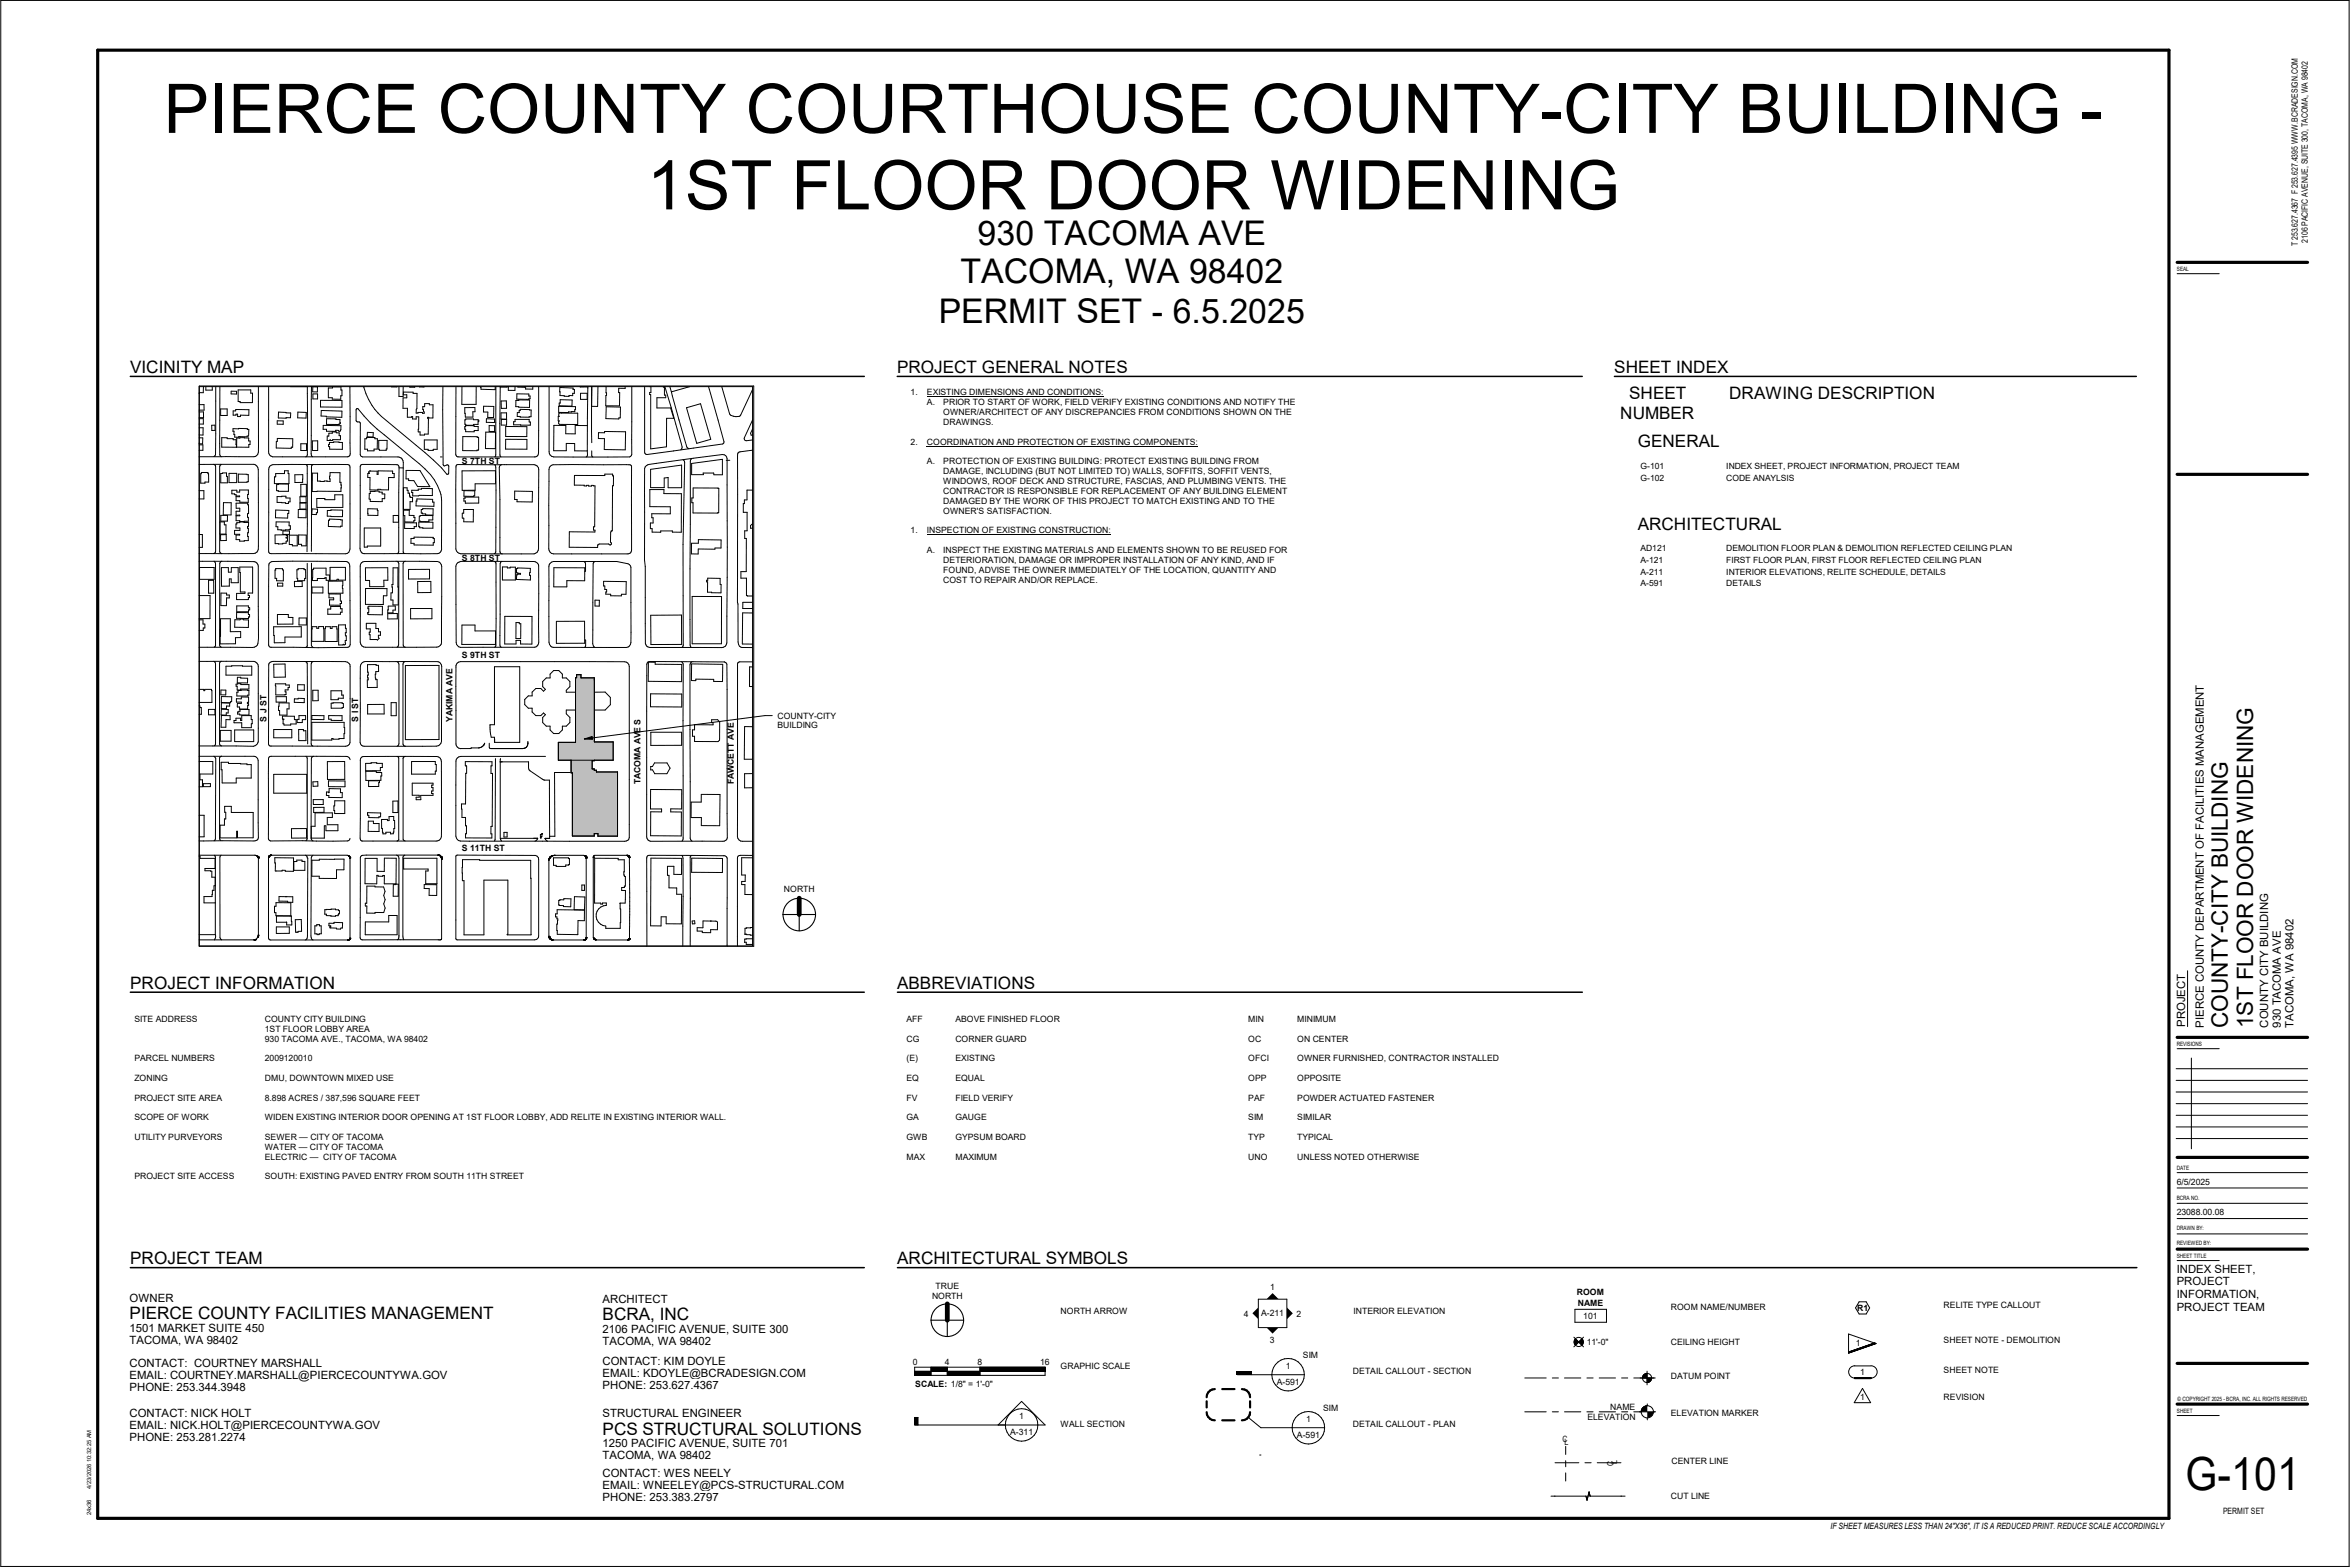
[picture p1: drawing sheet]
<svg xmlns="http://www.w3.org/2000/svg" width="914mm" height="610mm" viewBox="0 0 914 610" stroke-linecap="round" stroke-linejoin="round" font-family="sans-serif">
<defs><g id="words">
<g font-size="26.6">
<text x="63.7" y="51.7">PIERCE COUNTY COURTHOUSE COUNTY-CITY BUILDING -</text>
<text x="251.7" y="81.4">1ST FLOOR DOOR WIDENING</text>
</g>
<g font-size="17.8">
<text x="850.4" y="579.5">G-</text>
<text x="868.2" y="579.5">101</text>
</g>
<g font-size="13.2">
<text x="380.4" y="95.5">930 TACOMA AVE</text>
<text x="373.7" y="110.2">TACOMA, WA 98402</text>
<text x="365.3" y="125.6">PERMIT SET - 6.5.2025</text>
</g>
<g font-size="8.8">
<text x="866.9" y="400" transform="rotate(-90 866.9 400)">COUNTY-CITY BUILDING</text>
<text x="876.7" y="400" transform="rotate(-90 876.7 400)">1ST FLOOR DOOR WIDENING</text>
</g>
<g font-size="6.7">
<text x="50.7" y="145.2">VICINITY MAP</text>
<text x="349" y="145.2">PROJECT GENERAL NOTES</text>
<text x="628.1" y="145.2">SHEET INDEX</text>
<text x="634" y="155.3">SHEET</text>
<text x="672.8" y="155.3">DRAWING DESCRIPTION</text>
<text x="630.5" y="162.9">NUMBER</text>
<text x="637.2" y="173.8">GENERAL</text>
<text x="637.2" y="206.2">ARCHITECTURAL</text>
<text x="50.7" y="384.7">PROJECT INFORMATION</text>
<text x="349.1" y="384.7">ABBREVIATIONS</text>
<text x="50.7" y="491.9">PROJECT TEAM</text>
<text x="349.1" y="491.9">ARCHITECTURAL SYMBOLS</text>
<text x="50.4" y="513.2">PIERCE COUNTY FACILITIES MANAGEMENT</text>
<text x="234.5" y="513.7">BCRA, INC</text>
<text x="234.5" y="558.1">PCS STRUCTURAL SOLUTIONS</text>
</g>
<g font-size="4.4">
<text x="850.3" y="399.5" transform="rotate(-90 850.3 399.5)">PROJECT</text>
<text x="857.5" y="399.8" transform="rotate(-90 857.5 399.8)">PIERCE COUNTY DEPARTMENT OF FACILITIES MANAGEMENT</text>
<text x="882.6" y="399.8" transform="rotate(-90 882.6 399.8)">COUNTY CITY BUILDING</text>
<text x="887.5" y="399.8" transform="rotate(-90 887.5 399.8)">930 TACOMA AVE</text>
<text x="892.5" y="399.8" transform="rotate(-90 892.5 399.8)">TACOMA, WA 98402</text>
<text x="847" y="495.1">INDEX SHEET,</text>
<text x="847" y="500.1">PROJECT</text>
<text x="50.4" y="506.4">OWNER</text>
<text x="234.5" y="506.9">ARCHITECT</text>
<text x="847" y="505">INFORMATION,</text>
<text x="847" y="510">PROJECT TEAM</text>
<text x="50.4" y="518.2">1501 MARKET SUITE 450</text>
<text x="234.5" y="518.6">2106 PACIFIC AVENUE, SUITE 300</text>
<text x="50.4" y="522.9">TACOMA, WA 98402</text>
<text x="234.5" y="523.4">TACOMA, WA 98402</text>
<text x="50.4" y="531.8">CONTACT: COURTNEY MARSHALL</text>
<text x="234.5" y="530.9">CONTACT: KIM DOYLE</text>
<text x="50.4" y="536.6">EMAIL: COURTNEY.MARSHALL@PIERCECOUNTYWA.GOV</text>
<text x="234.5" y="535.6">EMAIL: KDOYLE@BCRADESIGN.COM</text>
<text x="50.4" y="541.3">PHONE: 253.344.3948</text>
<text x="234.5" y="540.4">PHONE: 253.627.4367</text>
<text x="50.4" y="551.1">CONTACT: NICK HOLT</text>
<text x="234.5" y="551.3">STRUCTURAL ENGINEER</text>
<text x="50.4" y="555.8">EMAIL: NICK.HOLT@PIERCECOUNTYWA.GOV</text>
<text x="50.4" y="560.7">PHONE: 253.281.2274</text>
<text x="234.5" y="563">1250 PACIFIC AVENUE, SUITE 701</text>
<text x="234.5" y="567.8">TACOMA, WA 98402</text>
<text x="234.5" y="574.5">CONTACT: WES NEELY</text>
<text x="234.5" y="579.3">EMAIL: WNEELEY@PCS-STRUCTURAL.COM</text>
<text x="234.5" y="584.1">PHONE: 253.383.2797</text>
</g>
<g font-size="3.4">
<text x="894.1" y="95.7" transform="rotate(-90 894.1 95.7)">T 253.627.4367 F 253.627.4395 WWW.BCRADESIGN.COM</text>
<text x="897.9" y="94.5" transform="rotate(-90 897.9 94.5)">2106 PACIFIC AVENUE, SUITE 300, TACOMA, WA 98402</text>
<text x="354.3" y="153.8">1.</text>
<text x="360.7" y="153.8">EXISTING DIMENSIONS AND CONDITIONS:</text>
<text x="360.7" y="157.7">A.</text>
<text x="367" y="161.5">OWNER/ARCHITECT OF ANY DISCREPANCIES FROM CONDITIONS SHOWN ON THE</text>
<text x="367" y="157.7">PRIOR TO START OF WORK, FIELD VERIFY EXISTING CONDITIONS AND NOTIFY THE</text>
<text x="367" y="165.4">DRAWINGS.</text>
<text x="354.3" y="173">2.</text>
<text x="360.7" y="173">COORDINATION AND PROTECTION OF EXISTING COMPONENTS:</text>
<text x="179.7" y="180.6">S 7TH ST</text>
<text x="360.7" y="180.7">A.</text>
<text x="367" y="180.7">PROTECTION OF EXISTING BUILDING: PROTECT EXISTING BUILDING FROM</text>
<text x="367" y="184.5">DAMAGE, INCLUDING (BUT NOT LIMITED TO) WALLS, SOFFITS, SOFFIT VENTS,</text>
<text x="367" y="188.3">WINDOWS, ROOF DECK AND STRUCTURE, FASCIAS, AND PLUMBING VENTS. THE</text>
<text x="367" y="192.2">CONTRACTOR IS RESPONSIBLE FOR REPLACEMENT OF ANY BUILDING ELEMENT</text>
<text x="367" y="196">DAMAGED BY THE WORK OF THIS PROJECT TO MATCH EXISTING AND TO THE</text>
<text x="367" y="199.9">OWNER'S SATISFACTION.</text>
<text x="354.3" y="207.5">1.</text>
<text x="360.7" y="207.5">INSPECTION OF EXISTING CONSTRUCTION:</text>
<text x="360.7" y="215.2">A.</text>
<text x="367" y="215.2">INSPECT THE EXISTING MATERIALS AND ELEMENTS SHOWN TO BE REUSED FOR</text>
<text x="179.7" y="218.2">S 8TH ST</text>
<text x="367" y="219">DETERIORATION, DAMAGE OR IMPROPER INSTALLATION OF ANY KIND, AND IF</text>
<text x="367" y="222.8">FOUND, ADVISE THE OWNER IMMEDIATELY OF THE LOCATION, QUANTITY AND</text>
<text x="367" y="226.7">COST TO REPAIR AND/OR REPLACE.</text>
<text x="179.7" y="256">S 9TH ST</text>
<text x="103.7" y="280.7" transform="rotate(-90 103.7 280.7)">S J ST</text>
<text x="139.4" y="280.7" transform="rotate(-90 139.4 280.7)">S I ST</text>
<text x="176" y="280.7" transform="rotate(-90 176 280.7)">YAKIMA AVE</text>
<text x="302.5" y="279.5">COUNTY-CITY</text>
<text x="302.5" y="283.4">BUILDING</text>
<text x="249.2" y="305.2" transform="rotate(-90 249.2 305.2)">TACOMA AVE S</text>
<text x="285.5" y="305.2" transform="rotate(-90 285.5 305.2)">FAWCETT AVE</text>
<text x="179.7" y="331">S 11TH ST</text>
<text x="305.1" y="347">NORTH</text>
<text x="52.3" y="397.5">SITE ADDRESS</text>
<text x="103" y="397.5">COUNTY CITY BUILDING</text>
<text x="103" y="401.4">1ST FLOOR LOBBY AREA</text>
<text x="352.7" y="397.5">AFF</text>
<text x="371.8" y="397.5">ABOVE FINISHED FLOOR</text>
<text x="485.7" y="397.5">MIN</text>
<text x="504.8" y="397.5">MINIMUM</text>
<text x="103" y="405.2">930 TACOMA AVE., TACOMA, WA 98402</text>
<text x="352.7" y="405.2">CG</text>
<text x="371.8" y="405.2">CORNER GUARD</text>
<text x="485.7" y="405.2">OC</text>
<text x="504.8" y="405.2">ON CENTER</text>
<text x="52.3" y="412.8">PARCEL NUMBERS</text>
<text x="103" y="412.8">2009120010</text>
<text x="352.7" y="412.8">(E)</text>
<text x="371.8" y="412.8">EXISTING</text>
<text x="485.7" y="412.8">OFCI</text>
<text x="504.8" y="412.8">OWNER FURNISHED, CONTRACTOR INSTALLED</text>
<text x="52.3" y="420.5">ZONING</text>
<text x="103" y="420.5">DMU, DOWNTOWN MIXED USE</text>
<text x="352.7" y="420.5">EQ</text>
<text x="371.8" y="420.5">EQUAL</text>
<text x="485.7" y="420.5">OPP</text>
<text x="504.8" y="420.5">OPPOSITE</text>
<text x="52.3" y="428.2">PROJECT SITE AREA</text>
<text x="103" y="428.2">8.898 ACRES / 387,596 SQUARE FEET</text>
<text x="352.7" y="428.2">FV</text>
<text x="371.8" y="428.2">FIELD VERIFY</text>
<text x="485.7" y="428.2">PAF</text>
<text x="504.8" y="428.2">POWDER ACTUATED FASTENER</text>
<text x="52.3" y="435.9">SCOPE OF WORK</text>
<text x="103" y="435.9">WIDEN EXISTING INTERIOR DOOR OPENING AT 1ST FLOOR LOBBY, ADD RELITE IN EXISTING INTERIOR WALL.</text>
<text x="352.7" y="435.9">GA</text>
<text x="371.8" y="435.9">GAUGE</text>
<text x="485.7" y="435.9">SIM</text>
<text x="504.8" y="435.9">SIMILAR</text>
<text x="52.3" y="443.5">UTILITY PURVEYORS</text>
<text x="103" y="443.5">SEWER — CITY OF TACOMA</text>
<text x="352.7" y="443.5">GWB</text>
<text x="371.8" y="443.5">GYPSUM BOARD</text>
<text x="485.7" y="443.5">TYP</text>
<text x="504.8" y="443.5">TYPICAL</text>
<text x="103" y="447.3">WATER — CITY OF TACOMA</text>
<text x="103" y="451.2">ELECTRIC — CITY OF TACOMA</text>
<text x="352.7" y="451.2">MAX</text>
<text x="371.8" y="451.2">MAXIMUM</text>
<text x="485.7" y="451.2">UNO</text>
<text x="504.8" y="451.2">UNLESS NOTED OTHERWISE</text>
<text x="52.3" y="458.9">PROJECT SITE ACCESS</text>
<text x="103" y="458.9">SOUTH: EXISTING PAVED ENTRY FROM SOUTH 11TH STREET</text>
<text x="847" y="460.9">6/5/2025</text>
<text x="847" y="472.7">23088.00.08</text>
<text x="364" y="501.4">TRUE</text>
<text x="494.2" y="501.9">1</text>
<text x="613.6" y="503.9">ROOM</text>
<text x="362.7" y="505.2">NORTH</text>
<text x="614" y="507.9">NAME</text>
<text x="650.2" y="509.4">ROOM NAME/NUMBER</text>
<text x="756.3" y="509">RELITE TYPE CALLOUT</text>
<text x="412.7" y="511">NORTH ARROW</text>
<text x="484" y="512.2">4</text>
<text x="490.7" y="512.1">A-211</text>
<text x="504.4" y="512.2">2</text>
<text x="526.7" y="511">INTERIOR ELEVATION</text>
<text x="616.1" y="513.2">101</text>
<text x="722.6" y="510.1">R1</text>
<text x="494.2" y="522.4">3</text>
<text x="617.4" y="523.2">11'-0&quot;</text>
<text x="650.2" y="523.2">CEILING HEIGHT</text>
<text x="722.1" y="523.8">1</text>
<text x="756.3" y="522.4">SHEET NOTE - DEMOLITION</text>
<text x="355.1" y="531.1">0</text>
<text x="367.7" y="531.1">4</text>
<text x="380.3" y="531.1">8</text>
<text x="404.7" y="531.1">16</text>
<text x="412.7" y="532.7">GRAPHIC SCALE</text>
<text x="500.3" y="532.6">1</text>
<text x="507" y="528.3">SIM</text>
<text x="356.2" y="539.7">SCALE: 1/8&quot; = 1'-0&quot;</text>
<text x="496.8" y="538.7">A-591</text>
<text x="526.5" y="534.6">DETAIL CALLOUT - SECTION</text>
<text x="650.2" y="536.6">DATUM POINT</text>
<text x="723.8" y="534.9">1</text>
<text x="756.3" y="534">SHEET NOTE</text>
<text x="723.8" y="544.8">1</text>
<text x="756.3" y="544.8">REVISION</text>
<text x="514.9" y="548.9">SIM</text>
<text x="626.6" y="548.5">NAME</text>
<text x="650.2" y="550.9">ELEVATION MARKER</text>
<text x="396.6" y="552.1">1</text>
<text x="412.7" y="555">WALL SECTION</text>
<text x="508.2" y="553.2">1</text>
<text x="526.5" y="555">DETAIL CALLOUT - PLAN</text>
<text x="617.7" y="552.5">ELEVATION</text>
<text x="393.1" y="558.3">A-311</text>
<text x="504.7" y="559.4">A-591</text>
<text x="608" y="560.8">C</text>
<text x="608.8" y="562.1">L</text>
<text x="629.2" y="569.4" transform="rotate(-90 629.2 569.4)">L</text>
<text x="650.4" y="569.3">CENTER LINE</text>
<text x="627.9" y="570.1" transform="rotate(-90 627.9 570.1)">C</text>
<text x="650.2" y="583.1">CUT LINE</text>
<text x="865" y="589.2">PERMIT SET</text>
<text x="712.3" y="594.7">IF SHEET MEASURES LESS THAN 24&quot;X36&quot;, IT IS A REDUCED PRINT. REDUCE SCALE ACCORDINGLY</text>
</g>
<g font-size="3.3">
<text x="638.3" y="182.4">G-101</text>
<text x="671.7" y="182.4">INDEX SHEET, PROJECT INFORMATION, PROJECT TEAM</text>
<text x="638.3" y="187">G-102</text>
<text x="671.7" y="187">CODE ANAYLSIS</text>
<text x="638.3" y="214.5">AD121</text>
<text x="671.7" y="214.5">DEMOLITION FLOOR PLAN &amp; DEMOLITION REFLECTED CEILING PLAN</text>
<text x="638.3" y="219">A-121</text>
<text x="671.7" y="219">FIRST FLOOR PLAN, FIRST FLOOR REFLECTED CEILING PLAN</text>
<text x="638.3" y="223.6">A-211</text>
<text x="671.7" y="223.6">INTERIOR ELEVATIONS, RELITE SCHEDULE, DETAILS</text>
<text x="638.3" y="228.1">A-591</text>
<text x="671.7" y="228.1">DETAILS</text>
</g>
<g font-size="2.3">
<text x="847" y="105.3">SEAL</text>
<text x="847" y="406.8">REVISIONS</text>
<text x="847" y="455.2">DATE</text>
<text x="847" y="467">BCRA NO.</text>
<text x="847" y="478.5">DRAWN BY:</text>
<text x="847" y="484.5">REVIEWED BY:</text>
<text x="847" y="489.4">SHEET TITLE</text>
<text x="847.3" y="545.2">© COPYRIGHT 2025 - BCRA, INC. ALL RIGHTS RESERVED</text>
<text x="847" y="549.7">SHEET</text>
<text x="35.5" y="589.4" transform="rotate(-90 35.5 589.4)">24x36</text>
</g>
<text font-size="2.2" x="35.4" y="579.2" transform="rotate(-90 35.4 579.2)">4/23/2026 10:32:25 AM</text>
</g></defs>
<g fill="none" stroke="#000" stroke-width=".39">
<path d="M77.6 150.2h215.7v217.9h-215.7zM489.6 505.4h11.1v11.1h-11.1zM481.5 534.8h26M593.3 536.1h8.3M604 536.1h2.4M608.8 536.1h6.3M617.5 536.1h2.4M622.3 536.1h6.3M631 536.1h2.3M635.7 536.1h8.4M357.2 554.4v-3h-1.3v3h50.8l-9.2-9.2-9.1 9.2M485.7 551.4l4.9 4h24.8"/>
<path d="M593.3 549.2h8.3M604 549.2h2.4M608.8 549.2h6.3M617.5 549.2h2.4M622.3 549.2h6.3M631 549.2h2.3M635.7 549.2h8.4M490.1 566h.5M605.1 569h9.2M609.2 562.7v3.1M609.2 568.2v2.4M609.2 573v3.2"/>
<path d="M616.7 569h2.4M621.5 569h9.2M603.5 582h13.6l.4 1.6M617.1 582l.4 1.6M618.3 580.4l.4 1.6h13.6M618.3 580.4l-.8 3.2M618.3 580.4l.4 1.7"/>
<circle cx="501.2" cy="534.8" r="6.3"/>
<circle cx="397.5" cy="554.3" r="6.3"/>
<circle cx="509.1" cy="555.4" r="6.3"/>
</g>
<path d="M487.3 508.6h2.3v4.6h-2.3zM492.8 503.1h4.7v2.3h-4.7zM492.9 516.5h4.6v2.3h-4.6zM500.7 508.6h2.3v4.6h-2.3zM481.1 533.5h6.1v1.3h-6.1zM355.9 551.4h1.3v3h-1.3z" fill="#000"/>
<path d="M469.5 545.1v2.4M469.5 549.4a3.2 3.2 0 0 0 3.2 3.1M472.7 540.4a3.2 3.2 0 0 0-3.2 3.2M475.6 540.4h4.8M475.6 552.5h4.8M483.2 540.4a3.1 3.1 0 0 1 3.2 3.2M486.4 545.1v2.4M486.4 549.4a3.2 3.2 0 0 1-3.2 3.1" fill="none" stroke="#000" stroke-width=".85"/>
<path d="M217.3 262.5h23v62.8h-23z" fill="#bebebe"/>
<g fill="none" stroke="#000" stroke-width=".39">
<path d="M.3 .2h913.8v609.2h-913.8zM847.1 106.5h16.4M77.5 150.4h215.3v217.6h-215.3zM77.5 157.4h1.9v2.2h-1.9M79.2 150.4l-.1 2.4-1.5-.1-.1 .4M80.1 150.4v1.4h2.5v-1.4M83.9 150.4v26.5l-.7 .7M85.6 150.4l-.1 26.6 .6 .7M85.9 159.1h2.5v2.5h-2.5zM90 152.2h2v1.1l-2.1-.1zM90.7 159.9h1v-.6l5.2 .1-.1 2.2-3.2-.1v.6h-1.1v-1h-.7v.4h-1.1zM92.7 151.7h4.9v1.3h.7l-.1 3.6h-4.8v-.4h-.7z"/>
<path d="M100.5 150.4v25.5a1.88 1.88 0 0 1-1.7 1.8h-21.3M104.5 150.4v25.4a1.85 1.85 0 0 0 1.6 1.9h29a1.14 1.14 0 0 0 1.2-1.2l-.2-26.1M119.1 150.4h.1M119.6 150.4v26.5l-.5 .8M121.2 150.4l-.1 26 .2 1 .3 .3M121.7 150.5h1.8v2l-1.8-.1zM121.8 153.2h1.8v2h-1.8zM124.7 155.7l8.4 .1v2.6l-8.4-.1zM125 159.7l8.1 .2-.1 2.4-6-.1v-.3l-2.1-.1zM127.8 150.9h1.6v-.4h3.3v1.2h.4v2.3h-.5v1.3h-3.3v-.6h-1.5zM141.5 150.4a24.1 24.1 0 0 0 7 11.7 295.3 295.3 0 0 1 23.3 19.9l2 2.4h.7v-3.4l-.6-.1-1 .4-.5-.6-.1-30.3M152.4 150.4h2"/>
<path d="M155.2 150.4v3.8l1.6 .1 .1-3.9M157 152.5l3.7 .1v.4h1.6l-.1 6-.2 .2-.1 1.5 2.5-.3v.4h.7l-.3-1.5h-.3v-1.1h.7l.1-1.2h1.7v.5h1.5l-.1 5.1h-1.6v-.3h-.4l.3 .7-.1 5.9h-1.4l-.1 .3h-1.7v-1.2h-.7l.2-5.8-1-.1v.9h-1.4l.1-.9-2.1 .2v-3.5h-1.7v-4h1.5v-1.2h-1.4zM159.5 150.4v.2h1.9l-.1-.2M163.2 150.4h1.8M177.4 150.4l-.1 26.3 .4 .8 .4 .2 29.9 .1a1.47 1.47 0 0 0 1.5-1.7l.1-25.7M179.7 150.4v6.9h5.6v-6.9M180.8 158.6l4-.1v1.7h-.8v2.1h-2.9zM187 150.4l.2 1 5.5 .2v-1.2M188.2 158l4 .1-.1 4.3h-2.3v-2.1h-1.7zM193 150.4l-.1 26.6-.4 .8M195 156h2l.1 2.8-2 .1zM197.3 150.4h-2.7l-.1 26.6 .4 .8"/>
<path d="M197.8 150.4v1.4l2.6 .1v-1.5M200.7 155.8l5.4-.2-.1 2.9-5.3-.3zM201.1 153.2l4.7 .1-.1 .8h.5v1.1l-.4 .2-4.7-.1zM201.5 150.4l2.6 .3v-.3M202.4 159.3l4.3 .2-.1 2.6-4.2 .2v-.3h-1.1v-1.5h.7v-.8h.4zM204.5 150.4v.9l2.8 .1v-1M213.7 150.4v25.4a1.89 1.89 0 0 0 1.7 2h29.6l.4-.3 .4-.8v-26.3M217.4 158.1l6.5 .1v1.2h-.3v.7l-2.4 .1v.3l-3.8-.1zM217.8 150.7l5.2 .3v.5h.5v1.5h-.7v.9l-1.4-.1v.4l-3.5-.3zM218 155.5l4.6 .1-.1 2.4-4.9-.1v-1.1h.4zM225.8 150.4h3M225.9 153h2.6v2.4h-2.6z"/>
<path d="M228.7 150.5l-.1 15.1M232.7 150.4l-.2 7.7h-2.3v-7.7l.1 21.8M235.8 150.4l.2 3.4h-.2l-.1 4.1h5.3l.1-5.2h-.4v-1.7l2.5 .1v-.7M235.9 158.2l5.5 .2-.1 4.2h-.5v.4l-5-.1zM250.8 150.4v25.5l.2 .5 .7 .4 29.5-4.1 .4-.3 .1-.5-6-21.5M253.3 150.4v2.3h-.5v.8h.4v21.1l6.1-.8 .1-11.1h2.8l-1.3-4h-5.3v-4h3.4v-1h-.5v-3.1l-.4-.2M258.7 150.4l6.5 22.6M260.6 150.4l.6 2M261.2 152.4l5.6 20.1M267.1 158.6l5.5-1.5 4 13.8-5.5 1.6zM268.4 150.4l-7.2 2M280.8 150.4l3.1 10.6a3.2 3.2 0 0 0 4.3 .5l4.6-9.9"/>
<path d="M360.7 154.3h68.7M77.5 166.4h1.5v2.8h-1.5M77.5 160.3l1.7-.1v2.3h-1.7M77.5 173.1h1.5v2.1h-1.5M77.5 170.3h1.4l-.1 2.4-1.3-.3M77.5 162.9h1.6v2.1h-1.6M82.4 165.4h1.3v2l-1.3 .1zM90.7 166.8h5.5v.2h.6l-.1 2.6h-.6v.3l-4.8 .2-.2-2.3h-.5zM92.1 173.9v-3.5h4.7l-.1 1.1 .6 .1v1.3h-.5v1.1l-10.5-.1v-3.6h2.1v.3h2.3v.5h1.2l.1 2.9M107.9 163.7h2.3v1.4l-2.3-.1zM107.9 170.6l6 .1v3.3l-.6-.1v.5l-5.8-.1v-2.6h.4zM108.4 160.3l4.7 .4-.1 1.8-4.7 .1z"/>
<path d="M115.9 160.3l3.3 .1-.1 2.2h-3.3zM117.1 172.6h2.2v2.7h-2.2zM121.5 171.5h2.1v3.8h-2zM125.8 165.5l6.9 .1-.1 1.6-.4 .6-.5-.4h-1.1v.4h-3.6v-.8h-1.3zM127.1 162.9l5.2 .3 .1 1.5-.4 .4h-5zM128 168.5h1.3v-.5l2.7 .4v1.1h.5v1.6l-3-.1v.4h-.8v-.2l-1.4 .2v-1.8l.6 .1zM128.2 172.1h1.6v-.2l3.4 .2v2.7h-4.9v-1.1h-.5zM142 170.7h.7v-.5h3.2v.5h1l-.1 4h-1.3v.7h-2.5v-.6h-1.1zM143 168.2l2.2 .1v1.7l-2.3-.1zM147.4 171.3h3.2v3.4h-.3v.5h-2.7v-.4h-.2zM165.1 171.2h5v3.6h-1.5v.4h-2v-.4h-1.5zM171.4 177.8h.6"/>
<path d="M180.1 169.8l5.6 .1v.2h.5v5h-.6v.2h-5.6zM180.9 163.3h.3v-.3h3v.3h1.8l.3 .2v.5h-.3v1.1h-1.7v.3h-3.1v-.3h-.3zM181.2 165.6l4.9 .3v1.6h-1.6v.5l-3.3-.1v-.9h-.4v-1h.4zM189 168.1h3.8l-.1 6.4h-3.8zM189.3 162.9l3.1 .1v1.4l-3.2-.1zM190.3 165.6h2.1v2.3h-2.1zM194.9 160.6h2.2v2.5l-2.2-.1zM195.1 163.2h2v2.2h-2.1zM196.8 170.9h8.2v3.9l-8.3-.1zM196.8 165.9l8.2 .1v3.8h-8.2zM200.4 163.2h5.5v1h.5v1.2l-6.5-.1v-1.3h.5zM217.4 161l.4-.4 7 .1v4.4h-7.1l-.3-.3 .2-1.1h-.4v-1.7h.4z"/>
<path d="M228.5 175.4l.1 1.6-.5 .8M228.6 165.6l-4.8-.1v3.3l-3.7-.1 .1-3.2h-4.7l-.1 9.8h4.9v-2.8l3.3 .1v2.8h4.9M228.6 165.6l-.1 9.8M230.3 175.4v1.8l.4 .6M232.9 168.3l2.3 .1v-.5l8.2 .1-.1 7-8.2-.1 .1-4.3h-2.4zM265.3 173.2l.1 .7-.5 1.1M265.7 178.8l.6 .7a1988.5 1988.5 0 0 0-.5 71.8l-.5 .6M266.9 172.7l.3 1.2 .9 .7M269.2 178.4l-.6 1.1-.1 41.8v29.6l.5 1M282.6 179.1h1.4M292.8 166.9l-.7 1.6 .2 .8 .5-.1M292.8 163.4l-3.2 6.9a.83 .83 0 0 0 .9 1.2l2.3-.3"/>
<path d="M292.8 175.1l-4.8 .7-.8 .4-.2 .4-.1 57.6 .2 .8 .1 14.8a1.8 1.8 0 0 0 1.9 2.1h3.7M360.7 173.5h105.4M77.5 190.9h1.8v3.2h-1.8M77.5 180.7l21.3-.1a2.2 2.2 0 0 1 1.7 2v29.9a2.28 2.28 0 0 1-1.8 2.8h-21.2M78.4 183.8h2.5v.5h.3v3.2h-1.4v.5h-1.7v-3.7zM83.1 180.6l.7 .5 .1 .5v32.9M85.9 184.2l2.2-.2v1.3h.4v2.5h-2.6zM86.2 180.7l-.7 .8v33.1l.8 .8M87 195.5l3 .1-.1 4.7h-3zM89.2 184.2h2.9v3.5h-3zM90.2 190.7h2v.7h1.1v-.8h3.3v1.8h-.2l.2 3h-3.3v-.6h-1.4v-1.6l1.3 .1 .1-.3h-1.4v-.6h-.6v-.2l-1.1-.1zM91.9 195.7h4.5v.7h.3v3.4h-.4v1.5h.3v1.5l-3.3 .1v-.3h-1.4v-1.9h1.4v-.3h-1.4v-1.5h1.4v-1.2h-1.4z"/>
<path d="M92.8 184.4l3.8 .3v2.7l-3.9 .2zM104.9 181.4l1.3-.6 29.6 .1 .4 .8v31.9a1.81 1.81 0 0 1-1.7 1.8h-29l-.9-.4v-32.5zM107.3 198.4l5.1 .2v1.1h-.4l-.1 1.8-4.7-.1zM107.3 184.2h3.4v-1.1h1.4v1.1h.3v4l-5.6-.1v-2.6h.5zM107.7 188.5h.6v-.2h3.9v2.8h-4l.1-.2h-.7zM107.8 193.2l3.5-.2v.7l1.6 .1v1.4h-.7v.7l-4.4-.4zM114.7 184.7h3.1v3h-3zM116.1 198.2h3v3.2h-3.1zM116.7 193.3h2.4v2.2h-2.3zM116.7 195.7h2.4v2.3h-2.4zM117.1 188.4h2.1v4.6h-2.1zM118.9 180.7l.6 .7v33.2"/>
<path d="M121.5 198l2.1 .1-.1 1.4h-.4v.7l-1.8-.1zM121.5 184.1h2.1l-.1 3.1 2.7 .1v-.2l2.2 .2v-1h-.2l.2-2.4h3.9l-.1 3.7h.5l.1 1.1-.1 2.5h-11.2zM121.9 180.7l-.7 .9v32.9M123.3 193.9h3.1v.5h3.9v-1.9h3.1v4.9h-10.1zM127.4 198.6l5.9-.1v2.5l-6-.2zM143.1 197.9l3.8 .1 .1 2.5-3.8-.1zM143.4 183.6l.6-.5 2.8 .2-.1 1.2h.4l.1-1.3 5.6 .1-.1 .9h.7v1.6h-2.2v4.8l-4.2-.3v.3h-3.1l.1-4.8-.9-.1v-1.5h.6zM144.1 191.2l3.4-.1v.3l1.2 .1v.7h1v1.8h-1v1.2l-4.6-.1v-.9l-.5-.1 .1-2.1h.4zM155.3 182l-.1 32.5-.6 .9M155.3 182a.96 .96 0 0 0-1.1-1.2l-13.3-.1-.6 .4-.2 32.3a1.87 1.87 0 0 0 1.8 2h28.3a1.84 1.84 0 0 0 1.6-1.6v-19.1a17.5 17.5 0 0 0-6.4-12.3l-10.3-8.7a82 82 0 0 1-15.7-14.6l-.6-.1-.2 .4v4.2l.1 .4 1 .1 .5 .5 .1 12.6 .7 .5 13.9 .1a2.1 2.1 0 0 1 2 2.2v2M155.3 182h1.6M156.9 182v32.7l.6 .6"/>
<path d="M157 189.7l1.4 .1v1h.4v1.1h.5l.3 1.6h.9v1.7h-.9v3h-2.6zM157.1 198.5h2.2l-.1 2h1.9l-.1 .8h.5l-.1 1.3-.4-.1v.6l-3.5-.1v-2.4h-.5zM158 183h5.4l3.9 6.3h-4.8l-1.5-2.3-2-.1v-.6h-1zM160.2 190.7l2.5 .1v-.5h1.3v-.3l4.2 .1v2.7l-7.6 .1v-1.3h-.4zM162.2 194.1l6.2 .2-.1 1h.6l-.1 1.7-6.9-.2zM163.9 198.2h.6v-.3l4 .1v2.4l-2.9-.1 .1-.4h-1.3v-.3h-.5zM177.7 180.9l30.2-.1a1.97 1.97 0 0 1 1.7 1.9l-.1 30.7a2.07 2.07 0 0 1-1.7 2.1l-28.6-.1a2.15 2.15 0 0 1-1.8-1.8l-.1-23.3 .1-8.6zM179.8 183.2l13-.1v5.1h-7.9v2.5l-5.1 .1zM180.4 198.2h3.8l-.1 4.8h-3.6v-1.4l-.6-.1v-1.9h.5zM180.5 193.8h.5v-.4h5.3v2.3h-5.2v-.8h-.6zM180.6 190.9l4.1 .1v1.9l-.4 .2-3.8-.1zM192.5 180.8l.4 1v32.7v.4l-.7 .6"/>
<path d="M195.2 180.8l-.5 .2-.4 .9 .2 32.6 .7 1M200.3 191.1l6.9 .1-.1 4.1-5.9-.1v-.9h-1zM214.1 181.4l1.1-.6 7.5-.1 21.1 .1 1.8 .3 .1 33a1.46 1.46 0 0 1-1.6 1.4l-28.8-.1a1.97 1.97 0 0 1-1.8-1.9l.1-30.9zM223.5 185h11.8v-.6h3.1v.7h.3v3.9h-.4v17.5h-.5l-.2 .5-.1 3.9 .3 .3v.6l-4.7-.2-.6 .4v1l-11-.1v-6l10 .1v-.8h-.6v-1.3h.5l.1-15.9-8-.3zM251.5 181.1l.5-.3a318.7 318.7 0 0 1 29.8-3.9l.6 .3 .5 1.2-.1 71.7a1.87 1.87 0 0 1-1.9 1.8l-28.1-.1a1.75 1.75 0 0 1-1.7-1.5v-29.9l-.3-2.6v-35.5zM252.9 190.5h5.5l-.1 1.5 6.8 .1v15l-3.5-.1v-.5h-4.5v.6l-3.4-.1v-1.3h-.6v-2.2h1v-2.1h-.5v-1.5h7.2v-2.8h-7.9zM265.2 189.7v-8.8l-12 1.7v7.1h5.2v-3.7l1.6-.2v3.9h5.2M269.1 180.3l12-1.6v6h-3.3l-.1-.7h-4.1l.1 .7h-4.6zM269.7 189.8l10 .2v9.4l-10 .2v-4h-.5v-1.9h.5zM292.8 190.7h-2.1v3.8h-1.1v1.4h-.4v3.4h1.5v7.2h-.9v3h.6v12.9h-2.1v2.5h2.1v6.8l2.4 .2M77.5 207.9h1.2v5h-1.2M77.5 218.4l21.1 .1a1.84 1.84 0 0 1 1.9 1.7l.1 28.2-.2 1.8a2.07 2.07 0 0 1-2.1 1.7l-20.8-.1"/>
<path d="M83.3 218.3l.6 .9v31.8M83.9 214.5l-.4 .7-.4 .1M85.6 203h1.7v1.2h.6v3.6h-2.3zM85.8 208h2.2l.1 2.3h-2.2zM85.9 200.5h2.6v2.2h-2.6zM86.3 218.3l-.8 .8-.1 31.9 .7 .8M92.2 203.3h1.1v-.3l3.4 .2v1.6h-.4v.7h.3v1.8h-.2l.2 3-3.3 .2v-.6h-1.4v-1.7h1.4v-.3h-2v-1.6h2v-.9h-1.5v-1.6h.4zM105.2 218.8l1-.4 7.7-.1 20.8 .1a1.69 1.69 0 0 1 1.4 1.8v31.1l-1 .5h-29.9l-.4-.3-.3-.9 .1-30.8zM107 208.1l4.4-.1v.3h.5v.7h-.6v.3h.5l.1 1.2h-.6v.8l-1.3 .1v.2l-2.9-.1zM107.4 203l5.1 .1v1.5h.5v1.3l-1.9 .3-3-.1v-1.2h-.7zM110.1 206.5l2.5 .1v1.3h-2.5zM112.6 208.2h3.1v4.1h-2v-.5h-1.1z"/>
<path d="M116.2 208.1l3 .1-.1 4.1h-1.8v-.5h-1.1zM119.5 219.2l.1 31.9-.8 .8M121.2 219.1v32l.7 .8M127.8 202.4h.4l.1-.5 4.9 .4-.1 2.4h-.6v.3l-4.7-.2zM140.6 219l1.2-.6h28.5a2 2 0 0 1 1.6 1.9l-.1 29.7a1.97 1.97 0 0 1-1.8 1.8h-27.8a2.02 2.02 0 0 1-2-2v-29.6zM141.7 205.4h6.4v7h-5.2v.5h-1.2zM153 200.5h2l.1 2.7h-2.1zM154.5 218.4l.7 .8-.1 31.7-.6 .9M157.4 203.4h4.7l-.1 1.5h-.8v.7h-3.8zM157.7 218.4l-.4 .1-.5 .7 .1 31.8 .4 .7 .4 .1M159.9 209.5h1.2v-.5h7.5l-.1 .5h.5v1.6h-.4v1l-7.5-.1v-.6h-1.2zM163 203.1l5.4 .1v2.3l-5.1-.2v-.4h-.4z"/>
<path d="M163.2 200.8l.4-.3 4.8 .1v1.7h-1.5v.6h-3.4l-.4-.2zM178 219l1.3-.6h28.5a1.93 1.93 0 0 1 1.8 1.7l-.1 30.3a1.94 1.94 0 0 1-1.6 1.4h-28.7a2.08 2.08 0 0 1-1.7-1.9l-.1-29.6zM192.4 218.4l.6 1v21.3v10.3l-.5 .8M195.2 218.4l-.6 .9v18.8M214 219.2l1.3-.8h24.7l4.9 1.2 .6 1v29.3a1.96 1.96 0 0 1-1.8 2l-28.3-.1a1.95 1.95 0 0 1-1.8-1.9v-29.4zM227.2 218.4l.6 1v2.9h-.3M231.5 218.4l-.7 .9-.2 31.1 .3 .9 .6 .6M269.1 211.3h2.6v-1.4l8.9 .2-.1 3.1h-2.3v.5l-6.5-.1v1.9h-2.7zM292.8 203.8l-.7 .6v1.1h.7M360.7 208h71.6M77.5 231.7h4.2v9h-4.2M77.6 220.8h5.7v4.6h-5.7z"/>
<path d="M81.2 225.8h1.9l.1 5h-2zM86 230.7l2.2 .1v.7h1v1.1h-1l-.1 3h-2.2zM86.1 220.8h2.8v1.8h1.1v-1.8h2.7v5.9h-2.7v-1.5h-.8v2.8h-3zM92.1 238.3h4.5v.8h.5v.9h-.4v.6l-4.7-.1zM92.1 235.7h4.5v.7h.6v.9h-.5v.7h-4.6zM93.3 220.6h5v10.1h-1.7v.9h.5v.9h-.5v.8h-4.6l.1-2.5h3.2v-.5h-1.8zM107.3 221.2h2.6v.5h.4l-.1 4.3-2.6-.1 .1-.9h-.7v-3.3l.3 .1zM107.9 239.1h4.3v1.1h1.8v2.6h-6.1zM108 226.9h2v1.1h-2zM114.6 226.2l3-.1v2.1h-3zM115.5 221.7h.5v-.5h2.3v.4h.6l.1 3.4h-.5v.9h-2.7zM121.4 228.4h4.2v2.3h-4.2z"/>
<path d="M122 221h4.9v2.7h1.3v2.1h-1.3v-1.1h-.5v.3h-2.9v.8h-1.9l.1-4.3h.3zM127.6 236.9h1.1v-1h3.8v.9h.6v1.4h-.6v.8h-4.9zM127.8 226.1h5.6l-.2 2.8 .2 1.9h-5.6zM128 231.1h4.4v2.7h.5v1h-.5v.7l-4.2-.1v-2.1h1.6v-.7h-1.8zM128.4 220.7h6v5h-2.7v-.4h-.6v.5h-2.7zM142.2 220.9h8.7v4.8h-1.5v2.5h-5.6v-2.4h-1.6zM142.2 228.9l8.4 .1-.1 2.8h-1.3l-.1 3.4-6.9-.1zM143.2 236.1h.3v-.3l5.3 .1v3.3l-5.7-.3v-.6h.4v-1.5h-.3zM150.9 238.7h3.7v2l-3.7 .1zM151 235.8h2.8v1.5l-.9 .1v1h-2zM153 220.9h1.9v14.4h-2v-1.9h-.8v-2.8h.6l-.2-3.2h.4zM159 221.5h8.1v3.7l-8.1 .1z"/>
<path d="M159.8 236.7h8.3v4h-8.3zM162.5 226.2h5.1l.1 4.3h-5.1zM194.6 238.3l-.1 12.7 .5 .8M195.5 225.6v-5h1.9v.3l3.1-.3v5h-5M196.4 239.8h10.6v10.8l-4.4-.1v-1.4h-1.8v1.4h-4.4zM201 221.2h.4v-.3l5 .2-.4 2.7h.4v1.8l-5.4-.2v-1.8l1.5-.2 .1-.3-1.6-.3zM215.5 220.9h12v5h-6.9v2.4h-5.1zM231.5 233.5h1.7v2.3h-1.7zM234.9 226.1l8.8 .2-.1 4.9h-1.8v.6h-4.2v-.6l-1.9-.1 .4-1.8h-.8v-1.3h-.4zM253.2 239.4l12-.1v11.4h-11.9zM269.3 232l11.5 .1-.1 18.3h-11.4zM275.4 224.9l4.8 .1v2.3l.4 .1-.1 3.2-5.2-.2v-4h-.3v-.7l.4 .1z"/>
<path d="M292.8 234.3h-3.7l-.1 2.4h3.8M292.8 238.5l-3.8-.1-.2 12.1 4 .1M77.5 241.1h1.5v1.7h.7v1.5h-.6v.9h-1.6M77.5 257.3h21.3a2.11 2.11 0 0 1 1.7 1.9v29.2a2.18 2.18 0 0 1-1.9 1.9l-21.1-.1M83.2 257.3l.7 .8v31.2M83.9 251l-.6 .8M85.8 240.7h3.8v5h4v2.3l-2 .1 .1 2.3-6 .1zM86.1 257.3l-.7 .7v31.4l.8 .8M87.9 259.2h10.1v3.4h-10.1zM91.4 241.1h1.9l.4-.3h.8l.3 .3 1.9 .1-.1 2.9-5.3-.1zM104.7 258.1l1.5-.8 28.2 .1a1.86 1.86 0 0 1 1.8 1.9v29.6a1.79 1.79 0 0 1-1.8 1.4l-29.3-.1-.4-.2-.2-.7zM106.5 243.8h10.7v4h-6.3v2.2l-4.2 .1z"/>
<path d="M106.5 258.4l4.4-.1 .1 5.1-4.4 .1zM116.4 240.4h2.8v2.7h-2.9zM118.8 257.3l.7 .9 .2 31.2M121.5 243.8h1.8v.6h.7v-.6h1.9l.1 5.7h-4.7zM122 257.3l-.5 .2-.4 .7v31.1l.7 .9M126.6 243.8h1.9v.7h.7v-.7h1.9l.1 5.8h-4.8zM131.7 243.1h2.7v1.3h.3l-.3 3h.3v1.8h-.4l.2 1.2-.4 .5-.6-.2v.2h-1.7zM140.7 258.1l1.5-.8 27.9 .1a1.79 1.79 0 0 1 1.8 1.8l-.1 29.3a2.14 2.14 0 0 1-2 1.8h-28.1a1.51 1.51 0 0 1-1.6-1.5l.1-29.4zM142.5 242.5h3.8v2h1v1.3h.7v1.3h-.8v.9l.3 .3-.6 .7-2.9-.2v-1.9h-.3v-1h.4v-1.3h-1.6zM143 258.6l3.3-.1v.3h1v2.4l-1.1 .1v1h-.2l.2 2.1h.5l.1 3-3.8 .1-.1-3h.4l-.3-1.9h.3zM154.4 257.4l.8 .9M155.2 258.3v31.1l-.7 .9"/>
<path d="M157.6 257.3l-.4 .2-.4 .9v31.1l.6 .7 .4 .1M157.7 258.9h13.1v28.8h-13.1zM179.7 243.2h5.1v2.2h8v5.3h-13.1zM192.4 259.4h9.8v29.4h-9.8v-2h-1.3l-.4-4.9h1.7zM200.8 242.2h1.3v.5h.5v5.7h-1.9zM216.5 241.7h11v8.5l-11 .1zM227.5 249h.4v2.1l-.5 .8M252.1 257.6l1-.3 28.8 .2 .9 .9 .2 67.5a1.62 1.62 0 0 1-1.7 1.4h-28.1a1.75 1.75 0 0 1-1.6-1.7l.1-67.2zM252.3 257.6h2.6v.8l10.4 .1-.1 6.7-13-.2zM265.1 257.4l.5 .3 .3 1-.1 67.7-.5 .8M269.1 258.3l12.1 .1-.1 6.7h-3.4v-.8l-6.9-.1-.1 .6h-1.7zM269.2 257.4l-.7 1.2 .1 67.5"/>
<path d="M292.8 259.5l-1.1-.1-.1 7.7h1.2M292.8 257.5h-5l-.7 .3-.2 .7v67a1.95 1.95 0 0 0 2 1.8h3.9M77.5 268.2h1.8v.5h.4v-.5h2.6l.2 .4v4.7h-5M77.5 274.6h.3v.7h.5l.1 2.6h-.9M81.1 276h2.5l.1 2.1h-2.5zM86 268.4l1.9 .1-.1 1.8h-1.9zM86.1 271l4.1 .1-.1 1.9h-.4v.4l-3.6-.1zM86.1 273.4l3.3 .1v1.2h-1.3v1h-2zM86.1 275.9l2.7 .1v1.4l-.7-.1-.1 .9-2-.1zM86.1 278.3l3.4 .1v1.6h-1.6v2.9h-1.9zM91.8 279.4h1.8v.9h.5v-1.9h3.6v1.5h.4l-.3 3.2h-3.7v-1.9h-3v-.9h.7zM91.9 266.1l1.8-.1v.3h3.2v1.8h-3.3v.3h-1.3v-1.4h-.4z"/>
<path d="M92 271.8l1.9 .1v-.8l2.8 .1v2h-.4v.6h.4v.6h-.3v1.4h-3.2v-.8h-.9l.1-1.4h1.5v-.5h-1.9zM92.4 263.5l4 .4-.1 1.8-4-.1zM92.6 268.6h4.3v1.8h-.5v.4h-4.2v-1.5h.4zM93.4 276h3.5v2.2l-3.6-.1v-.3h-.8v-.8l.9-.3zM107.1 266h4.1v.5h1.4v1h-.5v.9h-1.1l.3 1.8-4 .1zM107.4 271h4l.1 2.1h-4.1zM108.6 273.4l3.9 .1v2.3h-.8v2.4h-2.9v-1.8h-.4zM109.9 278.6h4.7v1.4h.6v1.6h-2.1v.5h-2.6v-.5h-.3v-1.6l.2-.3h-.5zM114.6 271.9l3.8-.2v1.6l-3.9-.1zM115.8 266.4h2.6v2.1h-2.6zM116.3 278.4h2.6v1.6h-1.3v1.1h-2v-1.2h.7zM121.4 278.3l4.7 .1-.1 1.6-4.7-.1z"/>
<path d="M121.7 268.5h2.1v4.1h-2.1zM127.9 278.4h5.2v1.9l-4.2-.1v-.4h-1zM128.8 268.7h4.2v1.7h.6v1.3l-2-.1v.6h-2.8zM128.9 273.6l4.2-.2v.2l.5 .1v1.6l-.5-.1v.3h-4.2zM143 274.1l6.4-.1 .1 3.7h-6.5zM152.2 273.3h2v5.1h-2zM223.9 269.3h-3.6v-.8l1.4-1.4v-2l-1.4-1.4h-1.5v-1.4l-1.4-1.4h-2l-1.4 1.4v1.4h-1.4l-1.4 1.4v2l1 1.1-.7 .7-1.1-1.1h-1.9l-1.4 1.4v1.5h-1.5l-1.4 1.4v2l1.4 1.4h1.5v1.5l1.4 1.4h1.9l1.1-1 .7 .6-1 1.1v2l1.4 1.4h1.4v1.5l1.4 1.4h2l1.4-1.4v-1.5h1.5l1.4-1.4v-2l-1.4-1.4v-1.5h3.6M224.4 262.5h1.7v1.2h5.1l.1 24.9h7.3v7.1h-21.3v-6.9h6.6v-25.1h.5zM231.2 264.5h.1M231.3 269.3l4.2-.1 2 2.1v2.9l-2 2h-4.2M253.2 269.9l12.1 .1v5h-12.2zM300.5 278.4h-2.8l-70.3 9.1"/>
<path d="M77.5 296.2h5.3v4.9h-5v2.3h1v2.7h-1.3M77.5 294.2h21.3a1.75 1.75 0 0 1 1.7 1.6v30.1a1.48 1.48 0 0 1-1.7 1.3h-21.3M83.2 294.2l.7 .9-.1 31.3-.5 .7M83.9 289.3l-.6 .9M85.7 284.1h4.2v4.2h-4.2zM86.1 296.5h2.8v.5h4.7l2.5 .2v.3l1.6-.1v5.3h-5.8v1.9h-5.5v-5.1h-.3zM86.2 294.2l-.8 .8v31.3l.6 .8M91.3 284h7.4v4.5h-7.4zM106.5 283.8h7v3.2h-7zM116.2 283.8h1.9v.5h.9v3.8h-2.8zM119 294.2l.5 .9v31.1l-.5 .9M121.3 281h12.6l.2 4.4h-.2v1.9h-2v.3h-2.3v-.3h-.5v.6h-7.8z"/>
<path d="M122 294.2l-.8 .9-.2 31 .8 1.1M127.4 296.3l6.7-.1 .1 7h-6.8zM136.2 295.5a1.47 1.47 0 0 0-1.5-1.2l-29.2-.1-.9 .4-.2 31.6 .5 .8 .4 .2h24.3h5.6l.9-.6 .1-.5M140.6 294.6l1.1-.3h28.3a1.88 1.88 0 0 1 1.7 2v29.2a1.95 1.95 0 0 1-2 1.7h-28.6a.97 .97 0 0 1-1-1.1l.1-30.4zM142.3 297h2.1v-.3l4.4 .3v1.6h-.8v1.2h-5.7zM154.6 294.3l.6 .6v31.7l-.6 .6M157.7 294.3l-.8 .4-.1 .4v31.4l.8 .7M160.1 296.2h9.3v1.2h.4v2.6h-.4v1.2h-9.3zM181.1 296.3h10.3v1.6h-.3v3h.5l-.1 20.6h-.4l-.1 2.9h.4v1.6h-10.3v-1.6h.4v-3.1h-.4v-3.3h-1.4l-.1-3.3v-1.9h1.5l.1-12h.4v-2.9h-.5zM188.6 289.1a2.64 2.64 0 0 1-2.3 1.9l-7 .3a1.96 1.96 0 0 1-1.9-1.9v-29.9a1.83 1.83 0 0 1 1.8-2.1h63.7a1.88 1.88 0 0 1 2 1.8v66.6a1.6 1.6 0 0 1-1.8 1.5l-63.9-.1a1.96 1.96 0 0 1-1.8-1.9v-29.2a1.96 1.96 0 0 1 1.9-1.8h33M192.8 295.1l-.1 31.4-.3 .7M194.6 296.4h.1"/>
<path d="M194.6 296.4h11.1v2.8l.6 .7 5.1 3.4 2.4 .2 .1 22.6h-1.8M194.8 295.1l-.2 31.1 .6 1M205.4 288.5a2.12 2.12 0 0 1-2 2.7h-12.5l-.5-.5v-1.6M222.2 295.7v5h.5v24.5h8.5v-.9h1.5v1h7.6v-25h-8.2v-.7h-.9v-.5h-.8v-3.1h.9v-.3M227.4 287.5l3-1 .2 1.1zM253.2 298.2h.7l.8-1.4h4.8l1.2 2-1.2 2.2h-4.7l-.9-1.5h-.7zM253.2 284.9h12v5l-12 .1zM270.3 281.9l7.2 .1v-.9h-.6v-1.1h2.3l.8 .8v7.1l-.6 .6h-9.1v-2.1h-.8v-2.5h.8zM292.8 282.7h-3.1l-.1 12.7h3.2M77.5 317.2h1.9v8.3h-1.9M79.1 304.9l2.8-.1v1.2h-2.7zM87.4 313.7h2.6v2.4h8.5v9.8h-6.1v-2.5h-.3v2.6h-6.5v-5h1.7v-2.4h.5v-2.6h-.4z"/>
<path d="M106.5 301.2h12.8v7.4h-12.8zM121.8 304.2l1.9-.1v1.7l-1.9 .1zM121.9 311.1h3.9v1.9h-3.9zM122 314.1h4.1v1.9l-4.1 .1zM122.6 316.2h6.7v1.8h-2v2.8h4.2v2.4h-4.7v-1.9h-.6v4.8h-5.1v-4.7h1.5zM127.8 303.8h6.4v2.3l-6.4-.1zM128.1 306.8l4.4 .1v1.5h.7l-.1 1.9-5.2-.1 .1-.7h-1v-1.4l1.1 .3zM130.3 311.5h3.9v5h-4l-.3-3h.3zM142.3 300.1l4.1-.1v.5h2.1l-.3 3.1h-5.8zM143 316.1l5.1 .2v1.5h-.7v.3h-3.9v-.9l-.5-.1zM143.3 319.4h2v1h2.2v3.1l-4.2-.1zM143.4 303.7h4.3v.8h-.3v1.4l-4 .1z"/>
<path d="M148.5 318.8h2.2v.4h.7v-1.5l1.8-.1v1.6h.3l.1 3.1h-.4l-.2 2.1h-1v-.6h-1.8v.6h-1.2l-.2-2.1h-.3zM152.9 311.7l2-.1v4.5h-2zM160.4 304.7h8.1v.7h-.5v1h.5v1.3h-.6v1h.6v.7h-4.8v1.7h-1.8v-1h1.2v-.7h-2.7zM221.8 300.5h-6l.1 24.8h-2M253.2 307.1l12.1 .1-.1 7.5h-4.2v1.1l4.1 .1v9.3l-11.9-.1v-9.3h4.2v-1.1h-4.3zM268.9 312h3.9l.1-3 7.3 .1-.2 12.1h-7.1v-3.1h-4zM292.8 300.9l-3.1 .1v5.5h3.1M77.5 333.2h.4v.7h5.8v4h-3.9v.9l2.6 .1v2.3h1.3M77.5 332.7h21.6l1.2 .6M83.4 332.7l.4 .7v30.2h-6.3M86.1 332.7l-.5 .7v31.4l.7 .8M99.5 332.7v.1"/>
<path d="M99.6 332.8h.1M99.8 332.9h.1M100 333h.1M100.1 333.1h.1M100.3 333.3h.1M100.4 333.4h.1M100.4 333.3v.2M100.4 333.5h.1M100.5 333.5h.1M100.5 333.5v.2M100.5 333.6h.1M100.5 333.8h.1"/>
<path d="M100.5 333.8l-.1 30.7M104.4 333.5h.1M104.5 333.4h.1M104.5 333.3h.1M104.5 333.2h.1M104.5 333.2l.1 32.1 .7 .4 30.3-.1M104.6 333.2h.1M104.6 333.1h.1M104.6 333.1v.1M104.7 333h.1M104.8 332.9v.1M104.9 332.9h.1"/>
<path d="M105 332.8h.1M105 332.8l-.5 .4M105.1 332.7v.1M105.2 332.7h.1M105.3 332.7h.1M105.3 332.7l30.2 .2M105.3 332.7l-.4 .1M106.9 333.7l7.3 .1v5.2l-3.2-.1v-.3l-1.2-.1v.3h-2.7zM113.4 322.4l5.9-.1v3.7l-5.8 .1zM114.3 335.2h1.2v-.6h2v.5h1.1v3.5h-4.3zM118.8 332.7l1 1.1-.2 30.3-.1 .8-.7 .8M121.4 334.6h2.8v-.3l9.7-.1-.1 4.2h-2.9v3.4l-6.7-.1v-.8h-2.9z"/>
<path d="M121.8 332.7l-.7 1-.1 30.4a1.34 1.34 0 0 0 .8 1.6M135.5 332.9h.1M135.6 332.9l.1 .1M135.6 333h.1M135.7 333l.2 .3M135.8 333v.1M135.8 333.2h.1M135.9 333.3h.1M136 333.3h.1M136 333.3v.2M136 333.4h.1M136 333.5h.1"/>
<path d="M136.1 333.5h.1M136.1 333.5v.2M136.1 333.6h.1M136.1 333.8h.1M136.1 333.7l.1 31.3M136.1 333.9h.1M142.1 333.9h4.6v5.1h2.8l.1-5.2 4.6 .1-.1 9.9h-4.6l.1-3.2h-.6v.3h-1.9v-.4h-.5v3.3h-4.6zM154.3 332.7l.5 .2 .4 1v30.3v.8l-.6 .6M157.1 333.9h12.9v9.9h-4.3v-5h.9v-.7h-9.5zM157.5 332.7l-.7 .6v.5v30.4l.3 1.4M170.4 332.7h.1M170.6 332.7h.1"/>
<path d="M170.7 332.7h.1M170.7 332.7h.2M170.8 332.7h.1M170.9 332.7h-28.4h-1.4l-.7 .5-.3 31.7 .5 .6h31l.2-.4-.1-31.4M170.9 332.7l.2 .1M170.9 332.7h.1M171 332.8h.1M171.1 332.8h.1M171.1 332.9l.3 .3M171.1 332.8v.1M171.2 332.9h.1M171.4 333.2h.1"/>
<path d="M171.5 333.2h.1M171.5 333.3l.1 .2M171.6 333.3h.1M171.6 333.4h.1M171.6 333.5h.1M171.7 333.5h.1M171.7 333.5v.2M171.7 333.7h.1M171.7 333.8h.1M171.8 334h.1M171.8 334.1h.1M171.8 334.2h.1"/>
<path d="M171.8 333.9h-.1M171.8 334.3h.1M177.6 332.7l30.3 .1a1.51 1.51 0 0 1 1.7 1.5v29.9a1.52 1.52 0 0 1-1.6 1.4l-30.5-.1-.1-32.5zM180 334.4l26.5 .3 .1 29h-9.2l.2-.2v-21.1h-9.3v21.3h-7.7v-21.1h-.7zM194.7 326.1h14.5M196.1 323.8h1.2v1.8h-1.2zM207.6 326.1h1.6M209.2 326.1l-.2 .5-.9 .7M210.3 325.8l.3 .2zM210.3 324.6h.6v.8h-.6zM210.8 324.3l.3 .1zM212.1 326.2l1 1.1"/>
<path d="M212.1 326.1v.1M213.6 334.4v.1M213.6 334.2h.1M213.7 334h.1M213.7 333.9h.1M213.7 334v30.7M213.7 333.8v.2M213.8 333.8h.1M213.9 333.6h.1M213.9 333.5l-.1 .3M213.9 333.6l-.2 .2M214 333.5h.1"/>
<path d="M214 333.4h.1M214 333.5h-.1M214.1 333.4h.1M214.1 333.4l-.1 .1M214.2 333.2h.1M214.2 333.2l-.1 .1M214.3 333.2h.1M214.4 333.2l-.2 .1M214.4 333.1h.1M214.5 333.1h.1M214.5 333l-.2 .2M214.6 333l-.1 .1"/>
<path d="M214.7 333h.1M214.8 332.9h.1M214.8 332.9l-.2 .1M215.3 333.7h5.9v.3h.4v2.4l-1.5 .1v.6h-3.7v-.5h-1zM215.6 332.7h.1M215.6 332.7l-.7 .2M215.6 332.7h11.5l.5 .3M227.4 332.9h.1M227.5 332.9h.1M227.6 333h.1M227.6 333l.3 .2M227.7 333h.1"/>
<path d="M227.8 333h.1M227.8 333.1h.1M227.8 333.1l.1 .1M227.9 333.2h.1M227.9 333.2l.1 .2M228 333.3h.1M228 333.4h.1M228 333.4v.5M228 333.5h.1M228 333.7h.1M228 333.8h.1M228 333.9l.1 30.9"/>
<path d="M230.8 333.5h.1M230.8 333.4l.1 31.5M231.4 333.9h9.1v.6h2.4l-.2 5.9 .3 .6h.3v3.7h-.3v.6h-1.1v1.1h1.5l-.1 3.5-.1 1.4h-1.9v2.3h.2l-.2 7.5h-5.6v-.8a4 4 0 0 1-3.7-4.2 4 4 0 0 1 3.9-3.9v-.9h-1.5v.4h-.6v-.4h-2.4zM243.8 332.7h.1M243.9 332.8h.1M244.1 332.8h.1M244.2 332.9h.1M244.3 332.9l-12.8-.2-.7 .7M244.3 332.9l.3 .2M244.3 333h.1M244.4 333h.1M244.5 333h.1"/>
<path d="M244.5 333.1h.1M244.5 333l.1 .2M244.6 333.2l.1 .1M244.6 333.2h.1M244.7 333.3h.1M244.7 333.4h.1M244.7 333.4l.1 .2M244.7 333.3l.1 .2M244.8 333.5h.1M244.8 333.6h.1M244.9 333.6h.1M244.9 333.6v31.5"/>
<path d="M253.3 333.8l11.9 .1v6.3l-3-.1v-3.1h-2.5v3.5h.6v4.9h3v2.5h1.9l-.1 11.5h-5.9v-2.7h-1.9l-.1 3.5h-4zM265.3 332.8l.5 1.1-.1 34.1M268.5 326.1l.8 1.1M269.2 333.8l11.9 .2v5.4l-12-.1zM269.2 332.8l-.3 .1-.3 .7v34.4M292.8 333.7h-4.2v6.7h1.4l-.1 2.5h-1.3v1.2h1.3v3.9h2.9M292.8 332.8l-4.7-.1a1.06 1.06 0 0 0-1.2 1.3v34M83.7 344.6h-.4v1.8l-.7-.1-.1 2.5h-3.1v2.4h4.4M107.4 351.2h5.8v5.1l-5.8-.1v-1.2h-.6v-2.4h.6zM107.6 356.4h5.8l.1 3.4h-2v-1h-3.9zM108.6 348.8l5.3 .1v2.1h-2v-.4h-3.4zM111.2 348.8h.1"/>
<path d="M114.9 357.8l2.3-.1 .1 4.6h-1.3v.4h-.9zM126.4 353.9l4.2-.2v.2h1.1v.3h.4v1.2l-.3-.1-.2 .9h-1v.2l-3.6-.2v-.6h-.6zM128 359.2h2v-.4l3.3 .1-.1 2.1h-.5l-.2 .4-4.1-.5 .3-.7-.7-.1zM142.2 358.6h9.1v-2.4h3.2v7.4h-12.4zM142.7 344.7l6.6 .4 .5 1.7-.5 1.6 .6 1.6-.6 1.6 .6 1.7-.6 1.7-6.6 .2v-2.7h-.5v-1.1h.5zM153 344.1l2-.1-.1 4.7h-1.9zM165.1 344.1l4.9 .1-.1 4.2-2.9-.1v-2.6h-1.9zM216.8 353.9l10.6 .2v4.1l-2.5-.1-.1 5.5-8-.1-.1-4h.2l.1-2h-.3v-.8h-.5v-1.2h.6zM217.4 350.3h.4v-.3l1.6 .1v-.5l2.8 .1-.1 3.1-2.9-.1v-.4l-1.8-.2zM223.5 348.8l4.1 .2-.2 5-4-.1zM226.4 344.3h1v2.1h-1zM269.3 358.3l1-.1 .1 1.2h-1z"/>
<path d="M273.6 358.3l5.3 .1 .3 .4-.1 2.9h-2.6v1.1h-3.2v-.6h-2v-1.3h2.2zM276.4 358.3h.1M310.5 349.4h1v6.4h-1zM77.5 365.6h21.6M83.9 363.6v1.2l-.5 .9M98.8 365.6h.1M99 365.6h.1M99.1 365.6h.1M99.2 365.6h-.1M99.2 365.6h.1M99.4 365.5h.1M99.4 365.5l-.2 .1"/>
<path d="M99.5 365.5h.1M99.5 365.5h-.1M100.2 364.8l-.7 .7M100.2 364.7v.1M100.2 364.7h.1M100.3 364.5l-.1 .2M100.4 364.5l-.2 .2M100.4 364.4h.1M100.5 364.1h.1M100.5 363.8h.1M100.5 364v.1M107.5 360.6h5.1v2.5h-5.1z"/>
<path d="M122.5 360.2h.8v-.5h1v.5h.7v3.1h-.8v.3l-1.7-.3zM135.3 365.6h.1M135.3 365.6v.1M135.4 365.6h.1M135.5 365.6h.1M135.6 365.6h.1M135.7 365.5l-.1 .1M135.7 365.5h.1M135.8 365.5h.1M135.8 365.5l-.2 .1M135.9 365.4h.1M135.9 365.5h-.1"/>
<path d="M136 365.3h.1M136 365.3l-.2 .2M136.1 365h.1M136.1 365l-.1 .3M136.2 365h.1M136.2 365h-.1M171.7 365.5h.1M213.6 364.3h.1M213.6 364.2h.1M213.6 364.6h.1M213.6 364.5h.1M213.6 364.4h.1"/>
<path d="M213.7 364.7h.1M213.7 364.7v.1M213.7 364.8h.1M213.7 364.8l.1 .2M213.7 364.9h.1M213.8 365h.1M213.8 365.1h.1M213.9 365.1h.1M213.9 365.1v.1M214 365.2h.1M214 365.2l.1 .1M214.1 365.3h.1"/>
<path d="M214.1 365.3l.1 .1M214.2 365.3v.1M214.2 365.4h.1M214.2 365.4l.2 .1M214.3 365.5h.1M214.4 365.5h.1M214.4 365.5l13 .1M214.5 365.5h.1M214.5 365.5v.1M214.6 365.6h.1M214.8 365.6h.1M214.9 365.6h.1"/>
<path d="M215 365.6v.1M215.1 365.7h.1M227.2 365.7h.1M227.4 365.6h.1M227.5 365.6h.1M227.6 365.5h.1M227.6 365.5l-.2 .1M227.6 365.5l-.1 .1M227.7 365.5h-.1M227.8 365.4h.1M227.8 365.4l-.2 .1M227.8 365.3h.1"/>
<path d="M227.8 365.4l-.1 .1M227.9 365.3h.1M227.9 365.2h.1M227.9 365.2l-.1 .1M228 365h.1M228 364.9h.1M228 364.9l-.1 .4M228.1 364.7h.1M228.1 364.8l-.1 .1M230.9 364.9h.1M230.9 364.9l.1 .2M230.9 365h.1"/>
<path d="M230.9 365l.1 .1M231 365.1h.1M231 365.2l.1 .1M231 365.1l.1 .1M231.1 365.2h.1M231.1 365.3l.3 .2M231.1 365.3h.1M231.1 365.3l.4 .2M231.3 365.4h.1M231.4 365.5h.1M231.5 365.5h.1M231.5 365.5l.1 .1"/>
<path d="M231.5 365.5l.2 .1M231.6 365.5h.1M231.6 365.6h.1M231.7 365.6h.1M231.7 365.6h12.6M244.2 365.7h.1M244.3 365.6h.1M244.4 365.6h.1M244.5 365.5h.1M244.5 365.5l-.2 .1M244.6 365.5h.1M244.6 365.5h-.1"/>
<path d="M244.7 365.4h.1M244.7 365.4l-.2 .1M244.7 365.4l-.1 .1M244.7 365.3h.1M244.8 365.3h.1M244.8 365.3l-.1 .1M244.8 365.2h.1M244.9 365.1h.1M244.9 365.1l-.1 .2M251.7 368l-.1-34a.99 .99 0 0 1 .9-1.3l29 .2a1.31 1.31 0 0 1 1.5 .9l-.1 34.2M289.7 366.6h.7v.8h2.4M289.9 363.4h.1"/>
<path d="M289.9 363.4l2.9 .4M292.8 360.8l-2.9 .3v2.3M292.8 365.2l-3 .1v1.3M851.2 377.7v21.7M846.8 415.8h51.1M847.1 408h16.4M852.7 411.6v35.3M846.8 420.3h51.1M846.8 424.8h51.1M846.8 429.3h51.1M846.8 433.9h51.1M846.8 438.4h51.1"/>
<path d="M846.8 442.9h51.1M847.1 456.2h50.8M847.1 462.2h50.8M847.1 474h50.8M847.1 468.1h50.8M847.1 480h50.8M847.1 490.4h16.4M368.1 507.2h1v6.4h-1zM612.8 509.4h12.3v5h-12.3zM719.3 519l10.7 3.7-10.7 3.7zM723.4 506.4h2.7l1.4 2.4-1.4 2.4h-2.7l-1.4-2.4zM355.9 533.5h50.8"/>
<path d="M355.9 531.9h50.8v3.2h-50.8zM362.2 531.9v3.2M368.6 531.9v3.2M381.3 531.9v3.2M612.4 520.2l3.8 3.8M613 520.8l-.5 1.3 .5 1.2 2.5-2.5 .6 1.3-.6 1.2M616.2 520.2l-3.8 3.8M638.2 536.1h5.4M640.9 533.4v5.3M640.9 534.3l-1.3 .5-.5 1.3M642.7 536.1l-.5 1.2-1.3 .5M719.8 532.2l.9-.6 1-.3h6.3a2.39 2.39 0 0 1 2.4 2.4 2.39 2.39 0 0 1-2.4 2.4h-6.3a2.41 2.41 0 0 1-2.1-1.4 2.41 2.41 0 0 1 .2-2.5z"/>
<path d="M721.7 536.3h6.3M721.7 535.9h6.3M721.7 536h6.3M721.7 536.2h6.3M729.4 522.5l-10.1 3.5M729.5 522.5l-10.2 3.6 10.3-3.6M729.6 522.6l-10.3 3.6M729.7 522.6l-10.4 3.6M729.8 522.6l-10.5 3.7M729.9 522.6l-10.6 3.8 10.7-3.8M641 546.1v.8a2.38 2.38 0 0 0-2.4 2.3h-.7M641 551.6v.8"/>
<path d="M643.3 549.2h.8M724.7 540.1l3.2 5.6h-6.4zM847.1 550.7h16.4"/>
<circle cx="614.3" cy="522" r="1.78"/>
<circle cx="640.9" cy="536.1" r="1.78"/>
<circle cx="641" cy="549.2" r="2.38"/>
</g>
<path d="M311 349.4v6.4M368.6 507.2v6.4" fill="none" stroke="#000" stroke-width="1.9"/>
<path d="M304.6 355.8h12.7M304.7 355.8a6.3 6.3 0 0 0 6.3 6.3 6.3 6.3 0 0 0 6.3-6.3M304.7 355.8a6.3 6.3 0 0 1 6.3-6.4 6.3 6.3 0 0 1 6.3 6.4M311 355.8v6.3M362.2 513.6h12.7M362.3 513.6a6.3 6.3 0 0 0 6.3 6.3 6.3 6.3 0 0 0 6.3-6.3M362.3 513.6a6.3 6.3 0 0 1 6.3-6.4 6.3 6.3 0 0 1 6.3 6.4M368.6 513.6v6.3" fill="none" stroke="#000" stroke-width=".42"/>
<path d="M310.5 349.4h1v6.4h-1zM368.1 507.2h1v6.4h-1zM355.9 533.5h6.3v1.6h-6.3zM362.2 531.9h6.4v1.6h-6.4zM368.6 533.5h12.7v1.6h-12.7zM381.3 531.9h25.4v1.6h-25.4zM612.5 520.8h1.8v2.5h-1.8zM614.3 520.8h1.8v2.5h-1.8zM639.1 534.3h1.8v1.8h-1.8zM640.9 536.1h1.8v1.7h-1.8zM638.6 546.9h2.4v2.3h-2.4zM641 549.2h2.3v2.4h-2.3z" fill="#000"/>
<path d="M227.4 287.5l3-1 .2 1.1z" fill="#000"/>
<path d="M38 19.5h806v571.2h-806zM847.1 102.1h50.8M847.1 184.5h50.8M847.1 403.6h50.8M847.1 450.3h50.8M847.1 485.9h50.8M847.1 530.4h50.8M847.1 546.2h50.8" fill="none" stroke="#000" stroke-width="1.2"/>
<g fill="#fff">
<path d="M33.4 556.2h2.5v23h-2.5z"/>
<path d="M850.4 563.4h12.4v19.9h-12.4z"/>
<path d="M862.8 563.4h5.4v19.9h-5.4z"/>
<path d="M868.2 563.4h26.8v19.9h-26.8z"/>
<path d="M847 457.9h12.9v3.8h-12.9z"/>
<path d="M847 469.7h18.5v3.8h-18.5z"/>
<path d="M865 586.1h16.1v3.9h-16.1z"/>
</g>
<path d="M50.7 146.4h285.6M349.1 146.4h266.6M628.2 146.4h203.1M50.7 386h285.6M349.2 386h266.5M50.7 493.1h285.6M349.2 493.1h482.3" fill="none" stroke="#000" stroke-width=".59"/>
<g fill="#fff">
<path d="M234.5 507.7h33.7v7.5h-33.7z"/>
<path d="M234.5 502.9h25.3v5h-25.3z"/>
<path d="M234.5 514.6h72.2v5h-72.2z"/>
<path d="M234.5 519.4h42.2v4.9h-42.2z"/>
<path d="M234.5 552.2h100.9v7.4h-100.9z"/>
<path d="M234.5 547.3h54v5h-54z"/>
<path d="M234.5 559.1h72.2v4.9h-72.2z"/>
<path d="M234.5 563.8h42.2v4.9h-42.2z"/>
<path d="M50.4 507.3h141.7v7.4h-141.7z"/>
<path d="M50.4 502.5h17.1v4.9h-17.1z"/>
<path d="M50.4 514.2h52.4v4.9h-52.4z"/>
<path d="M50.4 518.9h42.3v5h-42.3z"/>
<path d="M50.4 527.8h74.9v5h-74.9z"/>
<path d="M50.4 532.6h123.8v4.9h-123.8z"/>
<path d="M50.4 537.3h45.3v5h-45.3z"/>
<path d="M50.4 547.1h47.5v4.9h-47.5z"/>
<path d="M50.4 551.8h97.5v5h-97.5z"/>
<path d="M50.4 556.7h45.3v4.9h-45.3z"/>
<path d="M234.5 526.9h47.9v5h-47.9z"/>
<path d="M234.5 531.7h79v4.9h-79z"/>
<path d="M234.5 536.4h45.2v5h-45.2z"/>
<path d="M234.5 570.6h50v4.9h-50z"/>
<path d="M234.5 575.3h51.2v5h-51.2z"/>
<path d="M285.7 575.3h1.5v5h-1.5z"/>
<path d="M287.2 575.3h41.2v5h-41.2z"/>
<path d="M234.5 580.1h45.2v4.9h-45.2z"/>
</g>
<use href="#words"/>
</svg>
